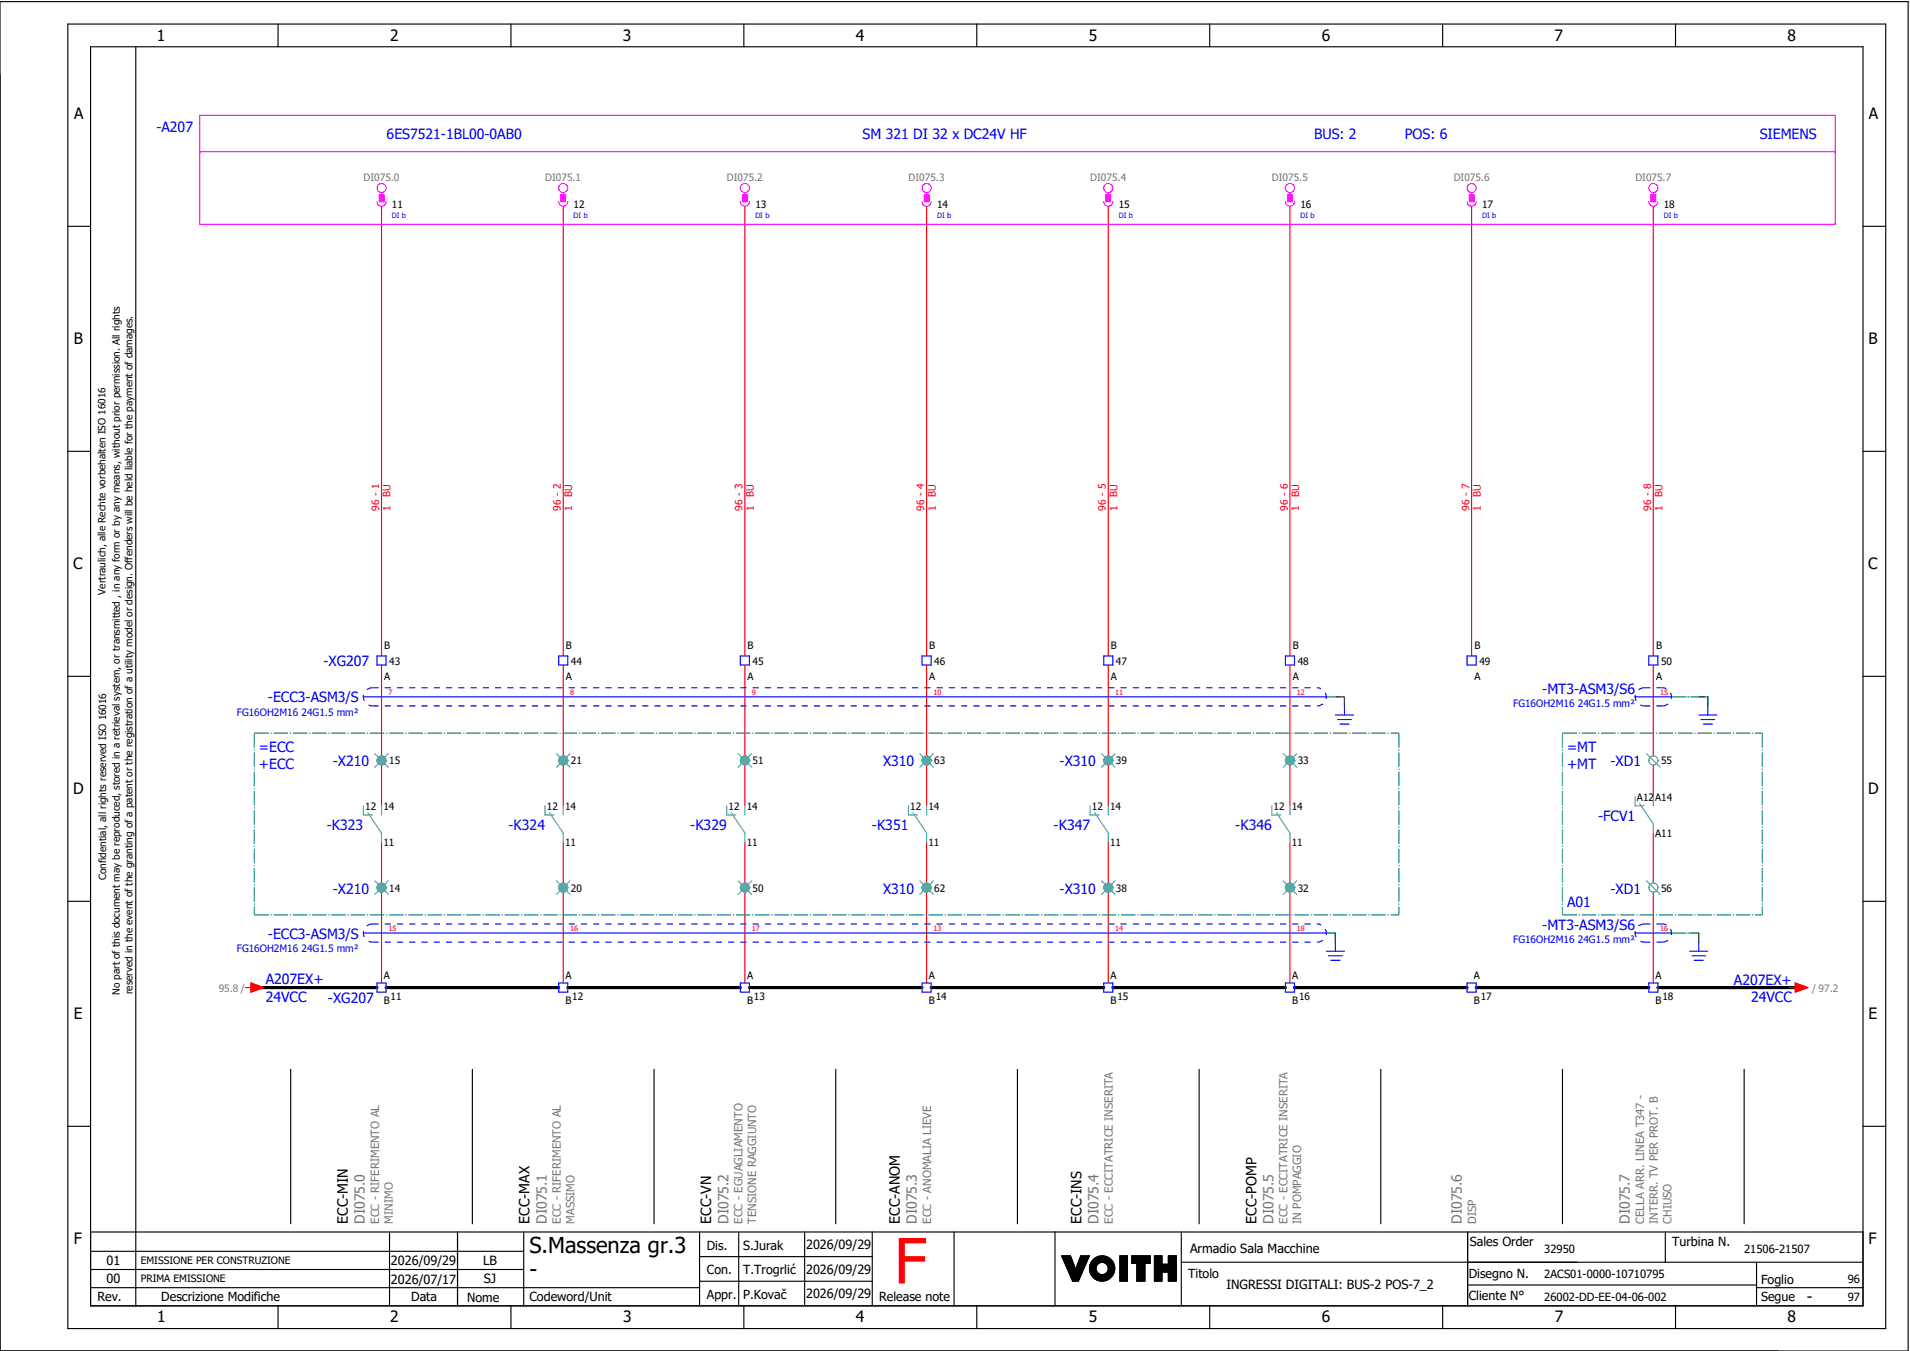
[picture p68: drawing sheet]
<svg xmlns="http://www.w3.org/2000/svg" width="421mm" height="297mm" viewBox="0 0 421 297" stroke-linecap="round" stroke-linejoin="round" font-family="sans-serif">
<defs><g id="words">
<text font-size="13.8" fill="#f00" x="196.9" y="282.5">F</text>
<g font-size="4.8">
<text x="116.6" y="275.8">S.Massenza gr.3</text>
<text x="116.6" y="281.1">-</text>
</g>
<g font-size="3.4">
<text x="34.5" y="9">1</text>
<text x="85.9" y="9">2</text>
<text x="137.1" y="9">3</text>
<text x="188.4" y="9">4</text>
<text x="239.7" y="9">5</text>
<text x="291" y="9">6</text>
<text x="342.3" y="9">7</text>
<text x="393.5" y="9">8</text>
<text x="16.3" y="26.2">A</text>
<text x="411.5" y="26.2">A</text>
<text x="16.2" y="75.8">B</text>
<text x="411.4" y="75.8">B</text>
<text x="16.1" y="125.3">C</text>
<text x="411.3" y="125.3">C</text>
<text x="16.1" y="174.8">D</text>
<text x="411.3" y="174.8">D</text>
<text x="16.2" y="224.4">E</text>
<text x="411.4" y="224.4">E</text>
<text x="16.2" y="273.9">F</text>
<text x="411.4" y="273.9">F</text>
<text x="397.8" y="286.6">-</text>
<text x="34.6" y="291">1</text>
<text x="85.9" y="291">2</text>
<text x="137.2" y="291">3</text>
<text x="188.4" y="291">4</text>
<text x="239.7" y="291">5</text>
<text x="291" y="291">6</text>
<text x="342.3" y="291">7</text>
<text x="393.6" y="291">8</text>
</g>
<g font-size="3.1" fill="#00f">
<text x="34.4" y="29">-A207</text>
<text x="85.1" y="30.6">6ES7521-1BL00-0AB0</text>
<text x="189.9" y="30.6">SM 321 DI 32 x DC24V HF</text>
<text x="289.3" y="30.6">BUS: 2</text>
<text x="309.3" y="30.6">POS: 6</text>
<text x="387.4" y="30.6">SIEMENS</text>
<text x="71.2" y="146.7">-XG207</text>
<text x="59" y="154.6">-ECC3-ASM3/S</text>
<text x="339.6" y="152.8">-MT3-ASM3/S6</text>
<text x="57" y="165.5">=ECC</text>
<text x="345" y="165.5">=MT</text>
<text x="57" y="169.3">+ECC</text>
<text x="73.3" y="168.7">-X210</text>
<text x="194.4" y="168.7">X310</text>
<text x="233.3" y="168.7">-X310</text>
<text x="345" y="169.3">+MT</text>
<text x="354.6" y="168.7">-XD1</text>
<text x="72" y="182.6">-K323</text>
<text x="112" y="182.6">-K324</text>
<text x="152" y="182.6">-K329</text>
<text x="192" y="182.6">-K351</text>
<text x="232" y="182.6">-K347</text>
<text x="272" y="182.6">-K346</text>
<text x="351.8" y="180.6">-FCV1</text>
<text x="73.3" y="196.7">-X210</text>
<text x="194.4" y="196.7">X310</text>
<text x="233.3" y="196.7">-X310</text>
<text x="354.6" y="196.7">-XD1</text>
<text x="345" y="199.8">A01</text>
<text x="59" y="206.6">-ECC3-ASM3/S</text>
<text x="339.6" y="204.8">-MT3-ASM3/S6</text>
<text x="58.5" y="216.6">A207EX+</text>
<text x="58.5" y="220.5">24VCC</text>
<text x="72.2" y="220.7">-XG207</text>
<text x="381.7" y="216.8">A207EX+</text>
<text x="385.5" y="220.5">24VCC</text>
</g>
<g font-size="3.1">
<text x="76.6" y="269.4" transform="rotate(-90 76.6 269.4)">ECC-MIN</text>
<text x="116.6" y="269.4" transform="rotate(-90 116.6 269.4)">ECC-MAX</text>
<text x="156.6" y="269.4" transform="rotate(-90 156.6 269.4)">ECC-VN</text>
<text x="198.1" y="269.4" transform="rotate(-90 198.1 269.4)">ECC-ANOM</text>
<text x="238.1" y="269.4" transform="rotate(-90 238.1 269.4)">ECC-INS</text>
<text x="276.6" y="269.4" transform="rotate(-90 276.6 269.4)">ECC-POMP</text>
</g>
<g font-size="3.1" fill="#767676">
<text x="80.4" y="269.4" transform="rotate(-90 80.4 269.4)">DI075.0</text>
<text x="120.4" y="269.4" transform="rotate(-90 120.4 269.4)">DI075.1</text>
<text x="160.4" y="269.4" transform="rotate(-90 160.4 269.4)">DI075.2</text>
<text x="201.9" y="269.4" transform="rotate(-90 201.9 269.4)">DI075.3</text>
<text x="241.9" y="269.4" transform="rotate(-90 241.9 269.4)">DI075.4</text>
<text x="280.4" y="269.4" transform="rotate(-90 280.4 269.4)">DI075.5</text>
<text x="321.9" y="269.4" transform="rotate(-90 321.9 269.4)">DI075.6</text>
<text x="358.9" y="269.4" transform="rotate(-90 358.9 269.4)">DI075.7</text>
</g>
<g font-size="2.8">
<text x="155.6" y="275.1">Dis.</text>
<text x="163.6" y="275.1">S.Jurak</text>
<text x="177.5" y="275">2026/09/29</text>
<text x="262" y="275.8">Armadio Sala Macchine</text>
<text x="323.6" y="274.3">Sales Order</text>
<text x="368.1" y="274.2">Turbina N.</text>
<text x="23.4" y="278.6">01</text>
<text x="86.1" y="278.6">2026/09/29</text>
<text x="106.3" y="278.6">LB</text>
<text x="155.6" y="280.5">Con.</text>
<text x="163.6" y="280.5">T.Trogrlić</text>
<text x="177.5" y="280.4">2026/09/29</text>
<text x="261.6" y="281.3">Titolo</text>
<text x="323.4" y="281.2">Disegno N.</text>
<text x="21.4" y="286.5">Rev.</text>
<text x="23.4" y="282.5">00</text>
<text x="35.5" y="286.4">Descrizione Modifiche</text>
<text x="86.1" y="282.6">2026/07/17</text>
<text x="90.5" y="286.5">Data</text>
<text x="102.8" y="286.5">Nome</text>
<text x="106.5" y="282.5">SJ</text>
<text x="116.6" y="286.3">Codeword/Unit</text>
<text x="155.6" y="286">Appr.</text>
<text x="163.6" y="285.9">P.Kovač</text>
<text x="177.5" y="285.8">2026/09/29</text>
<text x="193.5" y="286.5">Release note</text>
<text x="270" y="283.8">INGRESSI DIGITALI: BUS-2 POS-7_2</text>
<text x="323.4" y="286.2">Cliente N°</text>
<text x="387.7" y="286.5">Segue</text>
<text x="387.7" y="282.6">Foglio</text>
</g>
<g font-size="2.5" fill="#767676">
<text x="83.5" y="269.4" transform="rotate(-90 83.5 269.4)">ECC - RIFERIMENTO AL</text>
<text x="86.5" y="269.4" transform="rotate(-90 86.5 269.4)">MINIMO</text>
<text x="123.5" y="269.4" transform="rotate(-90 123.5 269.4)">ECC - RIFERIMENTO AL</text>
<text x="126.5" y="269.4" transform="rotate(-90 126.5 269.4)">MASSIMO</text>
<text x="163.5" y="269.4" transform="rotate(-90 163.5 269.4)">ECC - EGUAGLIAMENTO</text>
<text x="166.5" y="269.4" transform="rotate(-90 166.5 269.4)">TENSIONE RAGGIUNTO</text>
<text x="205" y="269.4" transform="rotate(-90 205 269.4)">ECC - ANOMALIA LIEVE</text>
<text x="245" y="269.4" transform="rotate(-90 245 269.4)">ECC - ECCITATRICE INSERITA</text>
<text x="283.5" y="269.4" transform="rotate(-90 283.5 269.4)">ECC - ECCITATRICE INSERITA</text>
<text x="286.5" y="269.4" transform="rotate(-90 286.5 269.4)">IN POMPAGGIO</text>
<text x="325" y="269.4" transform="rotate(-90 325 269.4)">DISP</text>
<text x="362" y="269.4" transform="rotate(-90 362 269.4)">CELLA ARR. LINEA T347 -</text>
<text x="365" y="269.4" transform="rotate(-90 365 269.4)">INTERR. TV PER PROT. B</text>
<text x="368" y="269.4" transform="rotate(-90 368 269.4)">CHIUSO</text>
</g>
<g font-size="2.5">
<text x="340" y="275.9">32950</text>
<text x="384" y="275.9">21506-21507</text>
<text x="340" y="281.4">2ACS01-0000-10710795</text>
<text x="340" y="286.4">26002-DD-EE-04-06-002</text>
<text x="406.8" y="282.4">96</text>
<text x="406.8" y="286.4">97</text>
</g>
<g font-size="2.2" fill="#767676">
<text x="80" y="39.9">DI075.0</text>
<text x="120" y="39.9">DI075.1</text>
<text x="160" y="39.9">DI075.2</text>
<text x="200" y="39.9">DI075.3</text>
<text x="240" y="39.9">DI075.4</text>
<text x="280" y="39.9">DI075.5</text>
<text x="320" y="39.9">DI075.6</text>
<text x="360" y="39.9">DI075.7</text>
</g>
<g font-size="2.2">
<text x="86.3" y="45.8">11</text>
<text x="126.3" y="45.8">12</text>
<text x="166.3" y="45.8">13</text>
<text x="206.3" y="45.8">14</text>
<text x="246.3" y="45.8">15</text>
<text x="286.3" y="45.8">16</text>
<text x="326.3" y="45.8">17</text>
<text x="366.3" y="45.8">18</text>
<text x="23.2" y="130.9" transform="rotate(-90 23.2 130.9)">Vertraulich, alle Rechte vorbehalten ISO 16016</text>
<text x="84.6" y="142.9">B</text>
<text x="124.6" y="142.9">B</text>
<text x="164.6" y="142.9">B</text>
<text x="204.6" y="142.9">B</text>
<text x="244.6" y="142.9">B</text>
<text x="284.6" y="142.9">B</text>
<text x="324.6" y="142.9">B</text>
<text x="364.6" y="142.9">B</text>
<text x="84.6" y="149.6">A</text>
<text x="85.7" y="146.3">43</text>
<text x="124.6" y="149.6">A</text>
<text x="125.7" y="146.3">44</text>
<text x="164.6" y="149.6">A</text>
<text x="165.7" y="146.3">45</text>
<text x="204.6" y="149.6">A</text>
<text x="205.7" y="146.3">46</text>
<text x="244.6" y="149.6">A</text>
<text x="245.7" y="146.3">47</text>
<text x="284.6" y="149.6">A</text>
<text x="285.7" y="146.3">48</text>
<text x="324.6" y="149.6">A</text>
<text x="325.7" y="146.3">49</text>
<text x="364.6" y="149.6">A</text>
<text x="365.7" y="146.3">50</text>
<text x="85.7" y="168.3">15</text>
<text x="125.7" y="168.3">21</text>
<text x="165.7" y="168.3">51</text>
<text x="205.7" y="168.3">63</text>
<text x="245.7" y="168.3">39</text>
<text x="285.7" y="168.3">33</text>
<text x="365.7" y="168.3">55</text>
<text x="80.4" y="178.3">12</text>
<text x="84.4" y="178.3">14</text>
<text x="120.4" y="178.3">12</text>
<text x="124.4" y="178.3">14</text>
<text x="160.4" y="178.3">12</text>
<text x="164.4" y="178.3">14</text>
<text x="200.4" y="178.3">12</text>
<text x="204.4" y="178.3">14</text>
<text x="240.4" y="178.3">12</text>
<text x="244.4" y="178.3">14</text>
<text x="280.4" y="178.3">12</text>
<text x="284.4" y="178.3">14</text>
<text x="360.4" y="176.3">A12A14</text>
<text x="364.4" y="184.2">A11</text>
<text x="84.4" y="186.2">11</text>
<text x="124.4" y="186.2">11</text>
<text x="164.4" y="186.2">11</text>
<text x="204.4" y="186.2">11</text>
<text x="244.4" y="186.2">11</text>
<text x="284.4" y="186.2">11</text>
<text x="23.4" y="193.7" transform="rotate(-90 23.4 193.7)">Confidential, all rights reserved ISO 16016</text>
<text x="85.7" y="196.3">14</text>
<text x="125.7" y="196.3">20</text>
<text x="165.7" y="196.3">50</text>
<text x="205.7" y="196.3">62</text>
<text x="245.7" y="196.3">38</text>
<text x="285.7" y="196.3">32</text>
<text x="365.7" y="196.3">56</text>
<text x="84.5" y="215.4">A</text>
<text x="124.5" y="215.4">A</text>
<text x="164.5" y="215.4">A</text>
<text x="204.5" y="215.4">A</text>
<text x="244.5" y="215.4">A</text>
<text x="284.5" y="215.4">A</text>
<text x="324.5" y="215.4">A</text>
<text x="364.5" y="215.4">A</text>
<text x="26.4" y="219" transform="rotate(-90 26.4 219)">No part of this document may be reproduced, stored in a retrieval system, or transmitted , in any form or by any means, without prior permission. All rights</text>
<text x="29.2" y="218.9" transform="rotate(-90 29.2 218.9)">reserved in the event of the granting of a patent or the registration of a utility model or design. Offenders will be held liable for the payment of damages.</text>
<text x="84.5" y="220.9">B</text>
<text x="86" y="220">11</text>
<text x="124.5" y="220.9">B</text>
<text x="126" y="220">12</text>
<text x="164.5" y="220.9">B</text>
<text x="166" y="220">13</text>
<text x="204.5" y="220.9">B</text>
<text x="206" y="220">14</text>
<text x="244.5" y="220.9">B</text>
<text x="246" y="220">15</text>
<text x="284.5" y="220.9">B</text>
<text x="286" y="220">16</text>
<text x="324.5" y="220.9">B</text>
<text x="326" y="220">17</text>
<text x="364.5" y="220.9">B</text>
<text x="366" y="220">18</text>
<text x="31" y="278.3">EMISSIONE PER CONSTRUZIONE</text>
<text x="31" y="282.3">PRIMA EMISSIONE</text>
</g>
<g font-size="2.2" fill="#f00">
<text x="83.5" y="112.4" transform="rotate(-90 83.5 112.4)">96 - 1</text>
<text x="86" y="112.4" transform="rotate(-90 86 112.4)">1</text>
<text x="86" y="109.4" transform="rotate(-90 86 109.4)">BU</text>
<text x="123.5" y="112.4" transform="rotate(-90 123.5 112.4)">96 - 2</text>
<text x="126" y="112.4" transform="rotate(-90 126 112.4)">1</text>
<text x="126" y="109.4" transform="rotate(-90 126 109.4)">BU</text>
<text x="163.5" y="112.4" transform="rotate(-90 163.5 112.4)">96 - 3</text>
<text x="166" y="112.4" transform="rotate(-90 166 112.4)">1</text>
<text x="166" y="109.4" transform="rotate(-90 166 109.4)">BU</text>
<text x="203.5" y="112.4" transform="rotate(-90 203.5 112.4)">96 - 4</text>
<text x="206" y="112.4" transform="rotate(-90 206 112.4)">1</text>
<text x="206" y="109.4" transform="rotate(-90 206 109.4)">BU</text>
<text x="243.5" y="112.4" transform="rotate(-90 243.5 112.4)">96 - 5</text>
<text x="246" y="112.4" transform="rotate(-90 246 112.4)">1</text>
<text x="246" y="109.4" transform="rotate(-90 246 109.4)">BU</text>
<text x="283.5" y="112.4" transform="rotate(-90 283.5 112.4)">96 - 6</text>
<text x="286" y="112.4" transform="rotate(-90 286 112.4)">1</text>
<text x="286" y="109.4" transform="rotate(-90 286 109.4)">BU</text>
<text x="323.5" y="112.4" transform="rotate(-90 323.5 112.4)">96 - 7</text>
<text x="326" y="112.4" transform="rotate(-90 326 112.4)">1</text>
<text x="326" y="109.4" transform="rotate(-90 326 109.4)">BU</text>
<text x="363.5" y="112.4" transform="rotate(-90 363.5 112.4)">96 - 8</text>
<text x="366" y="112.4" transform="rotate(-90 366 112.4)">1</text>
<text x="366" y="109.4" transform="rotate(-90 366 109.4)">BU</text>
</g>
<g font-size="2.2" fill="#00f">
<text x="333.1" y="155.6">FG16OH2M16 24G1.5 mm²</text>
<text x="52.1" y="157.5">FG16OH2M16 24G1.5 mm²</text>
<text x="52.1" y="209.5">FG16OH2M16 24G1.5 mm²</text>
<text x="333.1" y="207.6">FG16OH2M16 24G1.5 mm²</text>
</g>
<g font-size="2.2" fill="#7ca552">
<text x="48.2" y="218.3">95.8 /</text>
<text x="399" y="218.3">/ 97.2</text>
</g>
<g font-size="1.6" fill="#00f">
<text x="86.3" y="47.9">DI b</text>
<text x="126.3" y="47.9">DI b</text>
<text x="166.3" y="47.9">DI b</text>
<text x="206.3" y="47.9">DI b</text>
<text x="246.3" y="47.9">DI b</text>
<text x="286.3" y="47.9">DI b</text>
<text x="326.3" y="47.9">DI b</text>
<text x="366.3" y="47.9">DI b</text>
</g>
<g font-size="1.6" fill="#f00">
<text x="85.5" y="152.9">7</text>
<text x="125.5" y="152.9">8</text>
<text x="165.5" y="152.9">9</text>
<text x="205.5" y="152.9">10</text>
<text x="245.5" y="152.9">11</text>
<text x="285.5" y="152.9">12</text>
<text x="365.5" y="152.9">15</text>
<text x="85.5" y="204.9">15</text>
<text x="125.5" y="204.9">16</text>
<text x="165.5" y="204.9">17</text>
<text x="205.5" y="204.9">13</text>
<text x="245.5" y="204.9">14</text>
<text x="285.5" y="204.9">18</text>
<text x="365.5" y="204.9">16</text>
</g>
</g></defs>
<g fill="none" stroke="#000" stroke-width=".25">
<path d="M0 .4h420.1v297h-420.1zM14.9 5.3h400.3v287.2h-400.3zM19.9 10.3h390.3v277.2h-390.3zM29.9 10.4v277.1M61.2 5.3v5M112.5 5.3v5M163.8 5.3v5M215.1 5.3v5M266.3 5.3v5M317.6 5.3v5M368.9 5.3v5M14.9 49.8h5"/>
<path d="M410.2 49.8h5M14.9 99.3h5M410.2 99.3h5M14.9 148.9h5M410.2 148.9h5M14.9 198.4h5M410.2 198.4h5M64 235.4v34M104 235.4v34M144 235.4v34M184 235.4v34M224 235.4v34"/>
<path d="M264 235.4v34M304 235.4v34M344 235.4v34M384 235.4v34M14.9 247.9h5M410.2 247.9h5M19.9 271.2h390.3M19.9 279.5h95.4M19.9 275.4h95.4M85.8 271.2v16.3M100.7 271.2v16.3M115.3 271.2v16.3"/>
<path d="M154 271.2v16.3M154 276.6h38M162.6 271.2v16.3M177.2 271.2v16.3M192 271.2v16.3M210.1 271.2v16.3M232.3 271.1v16.3M233.7 276.4h2M233.7 276.4l2.5 5.6M233.8 276.4l-.1 .1M233.9 276.4l-.1 .2M234.1 276.4l-.3 .3"/>
<path d="M234.2 276.4l-.3 .4M234.4 276.4l-.5 .5M234.5 276.4l-.5 .6M234.7 276.4l-.7 .7M234.8 276.4l-.7 .8M235 276.4l-.9 .9M235.1 276.4l-.9 1M235.3 276.4l-1.1 1.1M235.4 276.4l-1.2 1.2M235.6 276.4l-1.3 1.3M235.7 276.4l1.1 3 1.1-3h1.9l-2.4 5.6h-1.2M235.7 276.5l-1.4 1.3"/>
<path d="M235.7 276.6l-1.3 1.3M235.8 276.7l-1.4 1.3M235.8 276.8l-1.3 1.3M235.9 276.9l-1.4 1.4M235.9 277l-1.3 1.4M235.9 277.1l-1.3 1.4M236 277.3l-1.3 1.3M236 277.4l-1.3 1.3M236.1 277.5l-1.3 1.3M236.1 277.6l-1.3 1.3M236.1 277.7l-1.3 1.3M236.2 277.8l-1.3 1.3"/>
<path d="M236.2 277.9l-1.3 1.3M236.3 278l-1.3 1.3M236.3 278.1l-1.3 1.3M236.3 278.2l-1.2 1.3M236.4 278.3l-1.3 1.3M236.4 278.4l-1.2 1.3M236.5 278.6l-1.3 1.2M236.5 278.7l-1.2 1.2M236.6 278.8l-1.3 1.2M236.6 278.9l-1.3 1.2M236.6 279l-1.2 1.2M236.7 279.1l-1.3 1.2"/>
<path d="M236.7 279.2l-1.2 1.3M236.8 279.3l-1.3 1.3M238 276.4l-.1 .1M238.1 276.4l-.3 .4M238.3 276.4l-.6 .6M238.4 279.8l-2.2 2.2M238.4 276.4l-.8 .8M238.5 279.5l-2.4 2.4M238.6 276.4l-1.1 1.1M238.6 279.3l-2.5 2.5M238.7 279l-2.7 2.7M238.7 276.4l-1.2 1.3"/>
<path d="M238.8 278.7l-2.8 2.9M238.9 276.4l-1.5 1.6M239 278.5l-3.1 3M239 276.4l-1.7 1.8M239.1 278.2l-3.2 3.2M239.2 276.4l-2 2.1M239.2 277.9l-3.4 3.4M239.3 277.7l-3.5 3.5M239.3 276.4l-2.2 2.3M239.4 277.4l-3.6 3.7M239.5 276.4l-2.5 2.5M239.5 277.1l-3.8 3.9"/>
<path d="M239.6 276.4l-2.7 2.8M239.7 276.9l-4 4M239.8 276.6l-4.2 4.2M239.8 276.4l-4.2 4.3M241.1 276.9l-.8 .8M241.3 279.3l-1.2 1.1M241.3 279.1l-1.2 1.2M241.3 279.4l-1.1 1.1M241.3 278.9l-1.3 1.3M241.3 279.5l-1.1 1.1M241.4 279.7l-1.1 1M241.4 278.7l-1.4 1.4"/>
<path d="M241.4 279.8l-1 1M241.4 276.7l-1.3 1.3M241.5 279.9l-1.1 1M241.5 280l-1 1M241.7 276.6l-1.7 1.7M241.9 276.5l-1.9 2M242.1 276.5l-2.2 2.2M242.3 276.5l-2.4 2.4M242.5 276.4l-2.6 2.6M242.6 276.4l-2.7 2.8M242.8 276.4l-2.9 3M242.9 276.5l-3 3"/>
<path d="M243 276.5l-3.1 3.1M243.2 276.5l-3.3 3.3M243.3 276.5l-3.4 3.4M243.4 276.6l-3.4 3.4M243.5 276.6l-1.4 1.4M243.6 276.6l-1.3 1.3M243.7 276.7l-1.2 1.2M243.9 276.7l-1.2 1.2M244 276.8l-1.2 1.1M244 276.8l-1.1 1.1M244.1 276.9l-1 1.1M244.2 276.9l-1 1.1"/>
<path d="M244.3 277l-1 1M244.4 277.1l-1 1M244.5 277.1l-1 1.1M244.6 277.2l-1.1 1M244.6 277.3l-1 1M244.7 277.4l-1 1M244.8 277.4l-1 1.1M244.8 277.5l-1 1.1M244.9 277.6l-1 1.1M245 277.7l-1.1 1.1M245 277.8l-1.1 1.1M245.1 277.9l-1.1 1.1"/>
<path d="M245.1 278l-1.1 1.1M245.2 278.1l-1.2 1.2M245.2 278.2l-1.2 1.3M245.3 278.3l-1.4 1.4M245.3 278.4l-1.5 1.5M245.3 278.5l-3.4 3.4M245.4 279.9l-2.1 2M245.4 278.7l-3.3 3.3M245.4 279.7l-2.3 2.3M245.4 278.8l-3.2 3.2M245.4 278.9l-3.1 3.1M245.4 279.5l-2.5 2.5"/>
<path d="M245.4 279.1l-2.9 2.9M245.4 279.4l-2.6 2.6M245.4 279.2l-2.8 2.8M246.6 276.4h1.6v5.6h-1.6zM246.6 276.4v.1M246.8 276.4l-.2 .3M246.9 276.4l-.3 .4M247.1 276.4l-.5 .6M247.2 276.4l-.6 .7M247.4 276.4l-.8 .9M247.5 276.4l-.9 1M247.7 276.4l-1.1 1.2"/>
<path d="M247.8 276.4l-1.2 1.3M248 276.4l-1.4 1.5M248.1 276.4l-1.5 1.6M248.2 280l-1.6 1.6M248.2 279.8l-1.6 1.7M248.2 279.7l-1.6 1.6M248.2 279.5l-1.6 1.7M248.2 279.4l-1.6 1.6M248.2 279.2l-1.6 1.7M248.2 277.4l-1.6 1.7M248.2 277.3l-1.6 1.6M248.2 277.1l-1.6 1.7"/>
<path d="M248.2 277l-1.6 1.6M248.2 276.8l-1.6 1.7M248.2 276.7l-1.6 1.6M248.2 276.5l-1.6 1.7M248.2 278l-1.6 1.7M248.2 277.9l-1.6 1.6M248.2 277.7l-1.6 1.7M248.2 277.6l-1.6 1.6M248.2 279.1l-1.6 1.6M248.2 278.9l-1.6 1.7M248.2 278.8l-1.6 1.6M248.2 278.6l-1.6 1.7"/>
<path d="M248.2 278.5l-1.6 1.6M248.2 278.3l-1.6 1.7M248.2 278.2l-1.6 1.6M249.2 276.4v.1M249.4 276.4l-.2 .2M249.5 276.4l-.3 .4M249.7 276.4l-.5 .5M249.8 276.4l-.6 .7M250 276.4l-.8 .8M250.1 276.4l-.9 1M250.3 278.1h-1.1v-1.7h4v1.7h-1.1v3.9h-1.8M250.3 278.1v3.9"/>
<path d="M250.3 276.4l-1.1 1.2M250.4 276.4l-1.2 1.3M250.6 276.4l-1.4 1.5M250.7 276.4l-1.5 1.6M250.9 276.4l-1.7 1.7M251 276.4l-1.6 1.7M251.2 276.4l-1.7 1.7M251.3 276.4l-1.6 1.7M251.5 276.4l-1.7 1.7M251.6 276.4l-1.6 1.7M251.8 276.4l-1.7 1.7M251.9 276.4l-1.6 1.7"/>
<path d="M252.1 279.9l-1.8 1.8M252.1 278.6l-1.8 1.8M252.1 278.4l-1.8 1.8M252.1 278.3l-1.8 1.8M252.1 279.2l-1.8 1.8M252.1 279l-1.8 1.8M252.1 278.9l-1.8 1.8M252.1 278.7l-1.8 1.8M252.1 279.3l-1.8 1.8M252.1 279.8l-1.8 1.8M252.1 279.6l-1.8 1.8M252.1 279.5l-1.8 1.8"/>
<path d="M252.1 276.4l-1.8 1.9M252.2 276.4l-1.9 2M252.4 276.4l-2.1 2.2M252.5 276.4l-2.2 2.3M252.7 276.4l-2.4 2.5M252.8 276.4l-2.5 2.6M253 276.4l-2.7 2.8M253.1 276.4l-2.8 2.9M253.2 277.4l-.7 .7M253.2 276.7l-2.9 2.9M253.2 276.5l-2.9 3M253.2 277.3l-.8 .8"/>
<path d="M253.2 277.1l-1 1M253.2 277l-2.9 2.9M253.2 276.8l-2.9 3M253.2 278l-.1 .1M253.2 277.9l-.2 .2M253.2 277.7l-.4 .4M253.2 277.6l-.5 .5M254.2 276.4v5.6M254.2 276.4h1.6M254.2 276.4v.1M254.3 276.4l-.1 .2M254.5 276.4l-.3 .4"/>
<path d="M254.6 276.4l-.4 .5M254.8 276.4l-.6 .7M254.9 276.4l-.7 .8M255.1 276.4l-.9 1M255.2 276.4l-1 1.1M255.4 276.4l-1.2 1.3M255.5 276.4l-1.3 1.4M255.7 276.4l-1.5 1.6M255.8 277.5l-1.6 1.7M255.8 277.4l-1.6 1.6M255.8 277.2l-1.6 1.7M255.8 277.1l-1.6 1.6"/>
<path d="M255.8 276.9l-1.6 1.7M255.8 276.8l-1.6 1.6M255.8 276.6l-1.6 1.7M255.8 276.5l-1.6 1.6M255.8 276.4v1.9M255.8 278l-1.6 1.6M255.8 277.8l-1.6 1.7M255.8 277.7l-1.6 1.6M255.8 278.3l-1.6 1.6M255.8 278.1l-1.6 1.7M255.9 278.3l-1.7 1.8M256.1 278.3l-1.9 1.9"/>
<path d="M256.2 278.3l-2 2.1M256.4 278.3l-2.2 2.2M256.5 278.3l-2.3 2.4M256.7 278.3l-2.5 2.5M256.8 278.3l-2.6 2.7M257 278.3l-2.8 2.8M257.1 278.3l-2.9 3M257.3 276.4l-.1 .2M257.5 276.4l-.3 .3M257.6 276.4l-.4 .5M257.8 276.4l-.6 .6M257.9 276.4l-.7 .8"/>
<path d="M258.1 276.4l-.9 .9M258.2 276.4l-1 1.1M258.4 276.4l-1.2 1.2M258.5 276.4l-1.3 1.4M258.7 276.4l-1.5 1.5M258.8 276.4l-1.6 1.7M259 276.4h-1.8v1.9h-1.4M259 276.4v5.6h-1.8v-2M259 276.5l-1.8 1.7M259 277.5l-2.5 2.5M259 277.4l-2.7 2.6M259 277.1l-3 2.9"/>
<path d="M259 276.9l-3.1 3.1M259 277.2l-2.8 2.8M259 276.8l-4.8 4.8M259 276.6l-4.8 4.8M259 279l-1.8 1.8M259 278.9l-1.8 1.7M259 278.7l-1.8 1.8M259 278.6l-1.8 1.7M259 278.4l-1.8 1.8M259 278.3l-1.8 1.7M259 278.1l-1.9 1.9M259 278l-2.1 2"/>
<path d="M259 277.8l-2.2 2.2M259 277.7l-2.4 2.3M259 279.3l-1.8 1.8M259 279.2l-1.8 1.7M259 279.9l-1.8 1.8M259 279.8l-1.8 1.7M259 279.6l-1.8 1.8M259 279.5l-1.8 1.7M260.1 271.2v16.3M260.1 277.9h150.1M323.1 271.2v16.3M366.6 271.2v6.7"/>
<path d="M386.7 277.9v9.6M19.9 283.5h134.1M61.2 287.5v5M112.5 287.5v5M154 282h38M163.8 287.5v5M215.1 287.5v5M237.5 281.9l-.1 .1M237.6 281.7l-.4 .3M237.7 281.4l-.6 .6M237.8 281.1l-.9 .9M237.9 280.9l-1.1 1.1"/>
<path d="M238 280.6l-1.4 1.4M238.2 280.3l-1.7 1.7M238.3 280.1l-2 1.9M241.6 280l-1 1.1M241.6 280.1l-1 1M241.7 280.2l-1 1M241.8 280.3l-1 1M241.9 280.3l-1 1.1M242 280.4l-1.1 1M242.1 280.4l-1.1 1.1M242.2 280.5l-1.1 1.1M242.3 280.5l-1.1 1.1"/>
<path d="M242.4 280.6l-1.1 1.1M242.6 280.6l-1.2 1.1M242.7 280.6l-1.2 1.2M242.9 280.6l-1.3 1.2M243.1 280.5l-1.4 1.4M243.3 280.4l-1.5 1.5M245.1 280.6l-1.1 1M245.2 280.3l-1.5 1.5M245.3 280.1l-1.8 1.8M248.2 281.6l-.4 .4M248.2 281.5l-.5 .5M248.2 281.9l-.1 .1"/>
<path d="M248.2 281.8l-.2 .2M248.2 281.3l-.7 .7M248.2 281.2l-.8 .8M248.2 281l-1 1M248.2 280.9l-1.1 1.1M248.2 280.7l-1.3 1.3M248.2 280.6l-1.4 1.4M248.2 280.4l-1.6 1.6M248.2 280.3l-1.6 1.6M248.2 280.1l-1.6 1.7M252.1 281.3l-.8 .7M252.1 281.1l-.9 .9"/>
<path d="M252.1 281l-1.1 1M252.1 280.8l-1.2 1.2M252.1 280.7l-1.4 1.3M252.1 280.5l-1.5 1.5M252.1 280.4l-1.7 1.6M252.1 280.2l-1.8 1.8M252.1 280.1l-1.8 1.8M252.1 281.7l-.3 .3M252.1 281.6l-.5 .4M252.1 281.4l-.6 .6M252.1 281.9l-.2 .1M255.8 280v2h-1.6"/>
<path d="M255.8 280.7l-1.3 1.3M255.8 280.5l-1.5 1.5M255.8 280.1l-1.6 1.6M255.8 280.4l-1.6 1.6M255.8 280h1.4M255.8 281.9l-.1 .1M255.8 281.7l-.3 .3M255.8 281.6l-.4 .4M255.8 281.4l-.6 .6M255.8 281.3l-.7 .7M255.8 281.1l-.9 .9M255.8 281l-1 1"/>
<path d="M255.8 280.8l-1.2 1.2M255.8 280.2l-1.6 1.7M259 281.9l-.2 .1M259 281.7l-.3 .3M259 281.6l-.5 .4M259 281.4l-.6 .6M259 281.3l-.8 .7M259 281.1l-.9 .9M259 281l-1.1 1M259 280.8l-1.2 1.2M259 280.7l-1.4 1.3M259 280.5l-1.5 1.5"/>
<path d="M259 280.4l-1.7 1.6M259 280.2l-1.8 1.8M259 280.1l-1.8 1.7M266.3 287.5v5M317.6 287.5v5M323.1 282.9h63.6M368.9 287.5v5M386.7 283.5h23.5"/>
<circle cx="242.6" cy="279.2" r="1.35"/>
<circle cx="242.6" cy="279.2" r="2.79"/>
</g>
<path d="M292 153.4h4M296 153.4v2M368 153.4h8M376 153.4v2M292 205.4h2M294 205.4v2M368 205.4h6M374 205.4v2" fill="none" stroke="#00be00" stroke-width=".25" stroke-dasharray="3.2 .4 .3 .4"/>
<g fill="none" stroke="#f00" stroke-width=".25">
<path d="M84 45.4v99M124 45.4v99M164 45.4v99M204 45.4v99M244 45.4v99M284 45.4v99M324 45.4v99M364 45.4v99M84 146.4v20M124 146.4v20M164 146.4v20M204 146.4v20"/>
<path d="M244 146.4v20M284 146.4v20M364 146.4v20M84 168.4v9M124 168.4v9M164 168.4v9M204 168.4v9M244 168.4v9M284 168.4v9M364 168.4v7M84 185.4v9M84 196.4v20"/>
<path d="M124 185.4v9M124 196.4v20M164 185.4v9M164 196.4v20M204 185.4v9M204 196.4v20M244 185.4v9M244 196.4v20M284 185.4v9M284 196.4v20M364 183.4v11M364 196.4v20"/>
<path d="M54 217.4h1.2M55.2 216.4l2.8 1-2.8 1zM394 217.4h1.2M395.2 216.4l2.8 1-2.8 1z"/>
</g>
<path d="M56 217.4h27M85 217.4h38M125 217.4h38M165 217.4h38M205 217.4h38M245 217.4h38M285 217.4h38M325 217.4h38M365 217.4h31" fill="none" stroke="#000" stroke-width=".7"/>
<g fill="none" stroke="#f0f" stroke-width=".25">
<path d="M44 25.4h360v24h-360zM44 33.4h360M83 44.4a1 1 0 0 0 1 1 1 1 0 0 0 1-1M83.5 42.9h1v1.5h-1zM84 42.4v.5M123 44.4a1 1 0 0 0 1 1 1 1 0 0 0 1-1M123.5 42.9h1v1.5h-1zM124 42.4v.5M163 44.4a1 1 0 0 0 1 1 1 1 0 0 0 1-1M163.5 42.9h1v1.5h-1zM164 42.4v.5M203 44.4a1 1 0 0 0 1 1 1 1 0 0 0 1-1"/>
<path d="M203.5 42.9h1v1.5h-1zM204 42.4v.5M243 44.4a1 1 0 0 0 1 1 1 1 0 0 0 1-1M243.5 42.9h1v1.5h-1zM244 42.4v.5M283 44.4a1 1 0 0 0 1 1 1 1 0 0 0 1-1M283.5 42.9h1v1.5h-1zM284 42.4v.5M323 44.4a1 1 0 0 0 1 1 1 1 0 0 0 1-1M323.5 42.9h1v1.5h-1zM324 42.4v.5M363 44.4a1 1 0 0 0 1 1 1 1 0 0 0 1-1"/>
<path d="M363.5 42.9h1v1.5h-1zM364 42.4v.5"/>
<circle cx="84" cy="41.4" r="1"/>
<circle cx="124" cy="41.4" r="1"/>
<circle cx="164" cy="41.4" r="1"/>
<circle cx="204" cy="41.4" r="1"/>
<circle cx="244" cy="41.4" r="1"/>
<circle cx="284" cy="41.4" r="1"/>
<circle cx="324" cy="41.4" r="1"/>
<circle cx="364" cy="41.4" r="1"/>
</g>
<path d="M294 153.4h2M296 153.4v2M374 153.4h2M376 153.4v2M292 205.4h2M294 205.4v2M372 205.4h2M374 205.4v2" fill="none" stroke="#00be00" stroke-width=".25" stroke-dasharray="3.2 .4 .3 .4" stroke-linecap="butt"/>
<g fill="#f0f" stroke="#f0f" stroke-width=".22">
<path d="M83.5 42.9h1v1.5h-1z"/>
<path d="M123.5 42.9h1v1.5h-1z"/>
<path d="M163.5 42.9h1v1.5h-1z"/>
<path d="M203.5 42.9h1v1.5h-1z"/>
<path d="M243.5 42.9h1v1.5h-1z"/>
<path d="M283.5 42.9h1v1.5h-1z"/>
<path d="M323.5 42.9h1v1.5h-1z"/>
<path d="M363.5 42.9h1v1.5h-1z"/>
</g>
<g fill="none" stroke="#00f" stroke-width=".25">
<path d="M80 153.4h212M83 144.4h2v2h-2zM123 144.4h2v2h-2zM163 144.4h2v2h-2zM203 144.4h2v2h-2zM243 144.4h2v2h-2zM283 144.4h2v2h-2zM294 157.4h4M294.5 158.4h3M295 159.4h2M296 155.4v2M323 144.4h2v2h-2z"/>
<path d="M360 153.4h8M363 144.4h2v2h-2zM374 157.4h4M374.5 158.4h3M375 159.4h2M376 155.4v2M80 205.4h212M83 216.4h2v2h-2zM123 216.4h2v2h-2zM163 216.4h2v2h-2zM203 216.4h2v2h-2zM243 216.4h2v2h-2z"/>
<path d="M283 216.4h2v2h-2zM292 209.4h4M292.5 210.4h3M293 211.4h2M294 207.4v2M323 216.4h2v2h-2zM360 205.4h8M363 216.4h2v2h-2zM372 209.4h4M372.5 210.4h3M373 211.4h2M374 207.4v2"/>
</g>
<path d="M56 161.4h252M56 161.4v40M308 161.4v40M344 161.4h44M344 161.4v40M388 161.4v40M56 201.4h252M344 201.4h44" fill="none" stroke="#007f7f" stroke-width=".25" stroke-dasharray="3.2 .4 .3 .4" stroke-linecap="butt"/>
<g fill="#52a5a5" stroke="#52a5a5" stroke-width=".22">
<circle cx="84" cy="167.4" r="1"/>
<circle cx="84" cy="195.4" r="1"/>
<circle cx="124" cy="167.4" r="1"/>
<circle cx="124" cy="195.4" r="1"/>
<circle cx="164" cy="167.4" r="1"/>
<circle cx="164" cy="195.4" r="1"/>
<circle cx="204" cy="167.4" r="1"/>
<circle cx="204" cy="195.4" r="1"/>
<circle cx="244" cy="167.4" r="1"/>
<circle cx="244" cy="195.4" r="1"/>
<circle cx="284" cy="167.4" r="1"/>
<circle cx="284" cy="195.4" r="1"/>
</g>
<g fill="none" stroke="#52a5a5" stroke-width=".25">
<path d="M80 177.4v2h2M81 178.9l3 4.5v2M82.5 165.9l1 1M83 167.4h.1M83 167.4a1 1 0 0 0 1 1M83.5 167.9l-1 1M84 168.4h.1M84 166.4a1 1 0 0 1 1 1M84 166.4h.1M84 166.4a1 1 0 0 0-1 1M84 177.4v2M84.5 167.9l1 1"/>
<path d="M85 167.4a1 1 0 0 1-1 1M85 167.4h.1M85.5 165.9l-1 1M120 177.4v2h2M121 178.9l3 4.5v2M122.5 165.9l1 1M123 167.4h.1M123 167.4a1 1 0 0 0 1 1M123.5 167.9l-1 1M124 168.4h.1M124 166.4a1 1 0 0 1 1 1M124 166.4h.1"/>
<path d="M124 166.4a1 1 0 0 0-1 1M124 177.4v2M124.5 167.9l1 1M125 167.4a1 1 0 0 1-1 1M125 167.4h.1M125.5 165.9l-1 1M160 177.4v2h2M161 178.9l3 4.5v2M162.5 165.9l1 1M163 167.4h.1M163 167.4a1 1 0 0 0 1 1M163.5 167.9l-1 1"/>
<path d="M164 168.4h.1M164 166.4a1 1 0 0 1 1 1M164 166.4h.1M164 166.4a1 1 0 0 0-1 1M164 177.4v2M164.5 167.9l1 1M165 167.4a1 1 0 0 1-1 1M165 167.4h.1M165.5 165.9l-1 1M200 177.4v2h2M201 178.9l3 4.5v2M202.5 165.9l1 1"/>
<path d="M203 167.4h.1M203 167.4a1 1 0 0 0 1 1M203.5 167.9l-1 1M204 168.4h.1M204 166.4a1 1 0 0 1 1 1M204 166.4h.1M204 166.4a1 1 0 0 0-1 1M204 177.4v2M204.5 167.9l1 1M205 167.4a1 1 0 0 1-1 1M205 167.4h.1M205.5 165.9l-1 1"/>
<path d="M240 177.4v2h2M241 178.9l3 4.5v2M242.5 165.9l1 1M243 167.4h.1M243 167.4a1 1 0 0 0 1 1M243.5 167.9l-1 1M244 168.4h.1M244 166.4a1 1 0 0 1 1 1M244 166.4h.1M244 166.4a1 1 0 0 0-1 1M244 177.4v2M244.5 167.9l1 1"/>
<path d="M245 167.4a1 1 0 0 1-1 1M245 167.4h.1M245.5 165.9l-1 1M280 177.4v2h2M281 178.9l3 4.5v2M282.5 165.9l1 1M283 167.4h.1M283 167.4a1 1 0 0 0 1 1M283.5 167.9l-1 1M284 168.4h.1M284 166.4a1 1 0 0 1 1 1M284 166.4h.1"/>
<path d="M284 166.4a1 1 0 0 0-1 1M284 177.4v2M284.5 167.9l1 1M285 167.4a1 1 0 0 1-1 1M285 167.4h.1M285.5 165.9l-1 1M360 175.4v2h2M361 176.9l3 4.5v2M362.5 165.9l3 3M363 167.4h.1M363 167.4a1 1 0 0 0 1 1M364 168.4h.1"/>
<path d="M364 166.4a1 1 0 0 1 1 1M364 166.4h.1M364 166.4a1 1 0 0 0-1 1M364 175.4v2M365 167.4a1 1 0 0 1-1 1M365 167.4h.1M82.5 193.9l1 1M83 195.4h.1M83 195.4a1 1 0 0 0 1 1M83.5 195.9l-1 1M84 196.4h.1M84 194.4a1 1 0 0 1 1 1"/>
<path d="M84 194.4h.1M84 194.4a1 1 0 0 0-1 1M84.5 195.9l1 1M85 195.4a1 1 0 0 1-1 1M85 195.4h.1M85.5 193.9l-1 1M122.5 193.9l1 1M123 195.4h.1M123 195.4a1 1 0 0 0 1 1M123.5 195.9l-1 1M124 196.4h.1M124 194.4a1 1 0 0 1 1 1"/>
<path d="M124 194.4h.1M124 194.4a1 1 0 0 0-1 1M124.5 195.9l1 1M125 195.4a1 1 0 0 1-1 1M125 195.4h.1M125.5 193.9l-1 1M162.5 193.9l1 1M163 195.4h.1M163 195.4a1 1 0 0 0 1 1M163.5 195.9l-1 1M164 196.4h.1M164 194.4a1 1 0 0 1 1 1"/>
<path d="M164 194.4h.1M164 194.4a1 1 0 0 0-1 1M164.5 195.9l1 1M165 195.4a1 1 0 0 1-1 1M165 195.4h.1M165.5 193.9l-1 1M202.5 193.9l1 1M203 195.4h.1M203 195.4a1 1 0 0 0 1 1M203.5 195.9l-1 1M204 196.4h.1M204 194.4a1 1 0 0 1 1 1"/>
<path d="M204 194.4h.1M204 194.4a1 1 0 0 0-1 1M204.5 195.9l1 1M205 195.4a1 1 0 0 1-1 1M205 195.4h.1M205.5 193.9l-1 1M242.5 193.9l1 1M243 195.4h.1M243 195.4a1 1 0 0 0 1 1M243.5 195.9l-1 1M244 196.4h.1M244 194.4a1 1 0 0 1 1 1"/>
<path d="M244 194.4h.1M244 194.4a1 1 0 0 0-1 1M244.5 195.9l1 1M245 195.4a1 1 0 0 1-1 1M245 195.4h.1M245.5 193.9l-1 1M282.5 193.9l1 1M283 195.4h.1M283 195.4a1 1 0 0 0 1 1M283.5 195.9l-1 1M284 196.4h.1M284 194.4a1 1 0 0 1 1 1"/>
<path d="M284 194.4h.1M284 194.4a1 1 0 0 0-1 1M284.5 195.9l1 1M285 195.4a1 1 0 0 1-1 1M285 195.4h.1M285.5 193.9l-1 1M362.5 193.9l3 3M363 195.4h.1M363 195.4a1 1 0 0 0 1 1M364 196.4h.1M364 194.4a1 1 0 0 1 1 1M364 194.4h.1"/>
<path d="M364 194.4a1 1 0 0 0-1 1M365 195.4a1 1 0 0 1-1 1M365 195.4h.1"/>
</g>
<g fill="none" stroke="#00f" stroke-width=".25" stroke-dasharray="1.4 1.4" stroke-linecap="butt">
<path d="M82 155.4h208M82 151.4h208M82 151.4a2 2 0 0 0-2 2 2 2 0 0 0 2 2M290 155.4a2 2 0 0 0 2-2 2 2 0 0 0-2-2M362 155.4h4M362 151.4h4M362 151.4a2 2 0 0 0-2 2 2 2 0 0 0 2 2M366 155.4a2 2 0 0 0 2-2 2 2 0 0 0-2-2M82 207.4h208M82 203.4h208M82 203.4a2 2 0 0 0-2 2 2 2 0 0 0 2 2M290 207.4a2 2 0 0 0 2-2 2 2 0 0 0-2-2"/>
<path d="M362 207.4h4M362 203.4h4M362 203.4a2 2 0 0 0-2 2 2 2 0 0 0 2 2M366 207.4a2 2 0 0 0 2-2 2 2 0 0 0-2-2"/>
</g>
<g fill="#f00" stroke="#f00" stroke-width=".22">
<path d="M55.2 216.4l2.8 1-2.8 1z"/>
<path d="M395.2 216.4l2.8 1-2.8 1z"/>
</g>
<use href="#words"/>
</svg>
